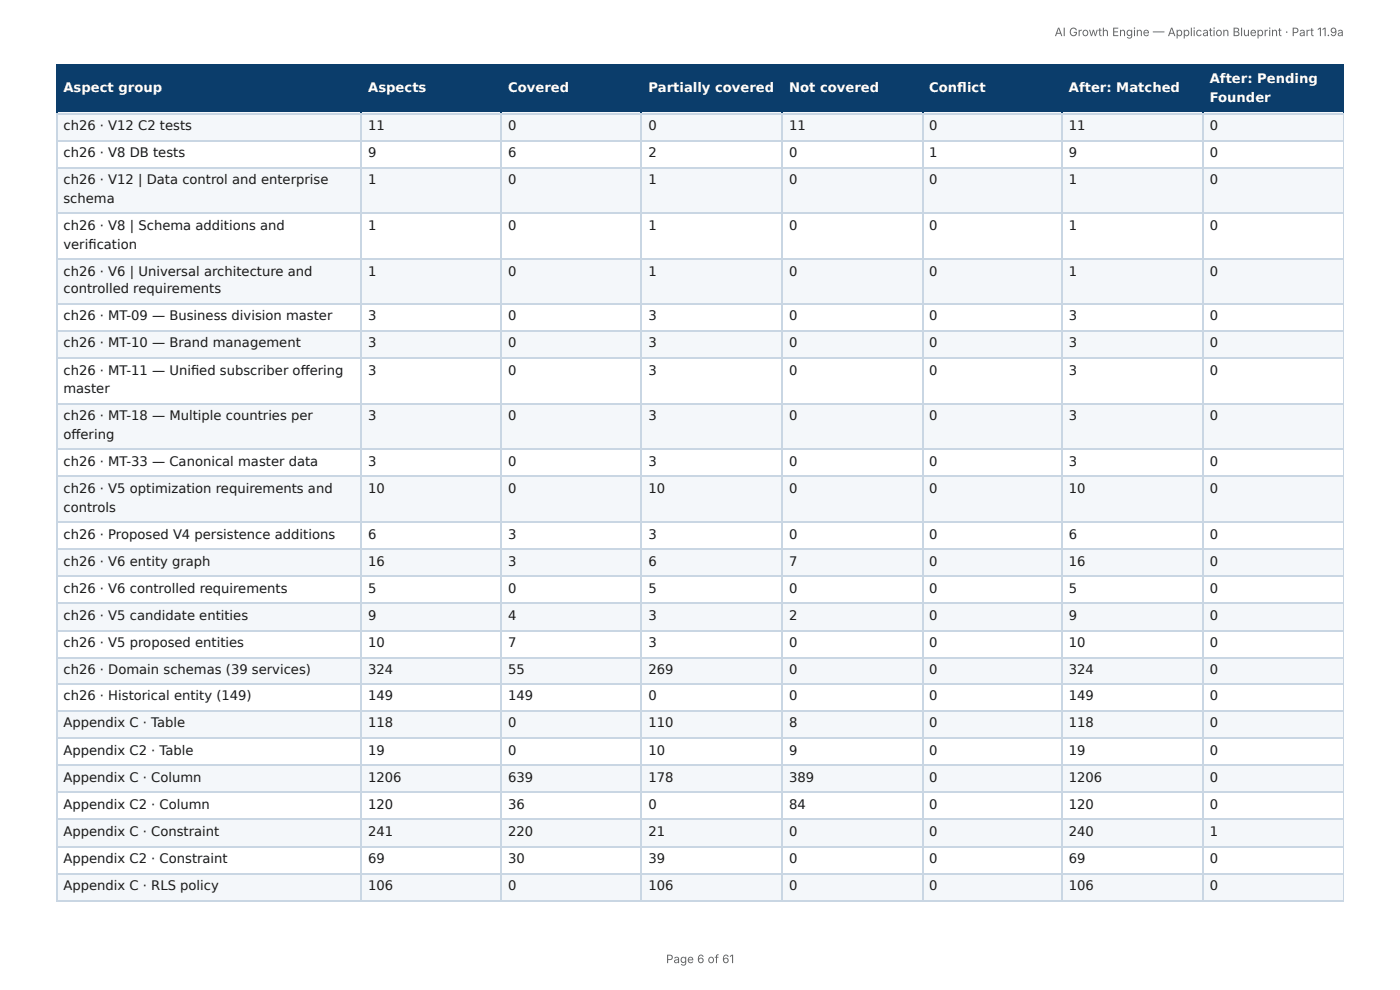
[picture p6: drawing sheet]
<svg xmlns="http://www.w3.org/2000/svg" width="297mm" height="210mm" viewBox="0 0 297 210" stroke-linecap="round" stroke-linejoin="round" font-family="sans-serif">
<defs><g id="words">
<g font-size="2.8" fill="#fff">
<text x="257" y="17.7">After: Pending</text>
<text x="13.5" y="19.5">Aspect group</text>
<text x="78.2" y="19.5">Aspects</text>
<text x="107.9" y="19.5">Covered</text>
<text x="137.8" y="19.5">Partially covered</text>
<text x="167.6" y="19.5">Not covered</text>
<text x="197.4" y="19.5">Confl ict</text>
<text x="227" y="19.5">After: Matched</text>
<text x="257" y="21.6">Founder</text>
</g>
<g font-size="2.8" fill="#1a1a1a">
<text x="13.5" y="27.6">ch26 · V12 C2 tests</text>
<text x="78.2" y="27.6">11</text>
<text x="107.9" y="27.6">0</text>
<text x="137.8" y="27.6">0</text>
<text x="167.6" y="27.6">11</text>
<text x="197.4" y="27.6">0</text>
<text x="227" y="27.6">11</text>
<text x="257" y="27.6">0</text>
<text x="13.5" y="33.4">ch26 · V8 DB tests</text>
<text x="78.2" y="33.4">9</text>
<text x="107.9" y="33.4">6</text>
<text x="137.8" y="33.4">2</text>
<text x="167.6" y="33.4">0</text>
<text x="197.4" y="33.4">1</text>
<text x="227" y="33.4">9</text>
<text x="257" y="33.4">0</text>
<text x="13.5" y="39.2">ch26 · V12 | Data control and enterprise</text>
<text x="78.2" y="39.2">1</text>
<text x="107.9" y="39.2">0</text>
<text x="137.8" y="39.2">1</text>
<text x="167.6" y="39.2">0</text>
<text x="197.4" y="39.2">0</text>
<text x="227" y="39.2">1</text>
<text x="257" y="39.2">0</text>
<text x="13.5" y="43.1">schema</text>
<text x="13.5" y="48.9">ch26 · V8 | Schema additions and</text>
<text x="13.5" y="52.8">verifi cation</text>
<text x="78.2" y="48.9">1</text>
<text x="107.9" y="48.9">0</text>
<text x="137.8" y="48.9">1</text>
<text x="167.6" y="48.9">0</text>
<text x="197.4" y="48.9">0</text>
<text x="227" y="48.9">1</text>
<text x="257" y="48.9">0</text>
<text x="13.5" y="58.6">ch26 · V6 | Universal architecture and</text>
<text x="78.2" y="58.6">1</text>
<text x="107.9" y="58.6">0</text>
<text x="137.8" y="58.6">1</text>
<text x="167.6" y="58.6">0</text>
<text x="197.4" y="58.6">0</text>
<text x="227" y="58.6">1</text>
<text x="257" y="58.6">0</text>
<text x="13.5" y="62.2">controlled requirements</text>
<text x="13.5" y="68">ch26 · MT-09 — Business division master</text>
<text x="78.2" y="68">3</text>
<text x="107.9" y="68">0</text>
<text x="137.8" y="68">3</text>
<text x="167.6" y="68">0</text>
<text x="197.4" y="68">0</text>
<text x="227" y="68">3</text>
<text x="257" y="68">0</text>
<text x="13.5" y="73.8">ch26 · MT-10 — Brand management</text>
<text x="78.2" y="73.8">3</text>
<text x="107.9" y="73.8">0</text>
<text x="137.8" y="73.8">3</text>
<text x="167.6" y="73.8">0</text>
<text x="197.4" y="73.8">0</text>
<text x="227" y="73.8">3</text>
<text x="257" y="73.8">0</text>
<text x="13.5" y="79.5">ch26 · MT-11 — Unifi ed subscriber off ering</text>
<text x="13.5" y="83.5">master</text>
<text x="78.2" y="79.5">3</text>
<text x="107.9" y="79.5">0</text>
<text x="137.8" y="79.5">3</text>
<text x="167.6" y="79.5">0</text>
<text x="197.4" y="79.5">0</text>
<text x="227" y="79.5">3</text>
<text x="257" y="79.5">0</text>
<text x="13.5" y="89.2">ch26 · MT-18 — Multiple countries per</text>
<text x="78.2" y="89.2">3</text>
<text x="107.9" y="89.2">0</text>
<text x="137.8" y="89.2">3</text>
<text x="167.6" y="89.2">0</text>
<text x="197.4" y="89.2">0</text>
<text x="227" y="89.2">3</text>
<text x="257" y="89.2">0</text>
<text x="13.5" y="93.2">off ering</text>
<text x="13.5" y="98.9">ch26 · MT-33 — Canonical master data</text>
<text x="78.2" y="98.9">3</text>
<text x="107.9" y="98.9">0</text>
<text x="137.8" y="98.9">3</text>
<text x="167.6" y="98.9">0</text>
<text x="197.4" y="98.9">0</text>
<text x="227" y="98.9">3</text>
<text x="257" y="98.9">0</text>
<text x="13.5" y="104.7">ch26 · V5 optimization requirements and</text>
<text x="78.2" y="104.7">10</text>
<text x="107.9" y="104.7">0</text>
<text x="137.8" y="104.7">10</text>
<text x="167.6" y="104.7">0</text>
<text x="197.4" y="104.7">0</text>
<text x="227" y="104.7">10</text>
<text x="257" y="104.7">0</text>
<text x="13.5" y="108.6">controls</text>
<text x="13.5" y="114.4">ch26 · Proposed V4 persistence additions</text>
<text x="78.2" y="114.4">6</text>
<text x="107.9" y="114.4">3</text>
<text x="137.8" y="114.4">3</text>
<text x="167.6" y="114.4">0</text>
<text x="197.4" y="114.4">0</text>
<text x="227" y="114.4">6</text>
<text x="257" y="114.4">0</text>
<text x="13.5" y="120.2">ch26 · V6 entity graph</text>
<text x="13.5" y="125.9">ch26 · V6 controlled requirements</text>
<text x="78.2" y="120.2">16</text>
<text x="78.2" y="125.9">5</text>
<text x="107.9" y="120.2">3</text>
<text x="107.9" y="125.9">0</text>
<text x="137.8" y="120.2">6</text>
<text x="137.8" y="125.9">5</text>
<text x="167.6" y="120.2">7</text>
<text x="167.6" y="125.9">0</text>
<text x="197.4" y="120.2">0</text>
<text x="197.4" y="125.9">0</text>
<text x="227" y="120.2">16</text>
<text x="227" y="125.9">5</text>
<text x="257" y="120.2">0</text>
<text x="257" y="125.9">0</text>
<text x="13.5" y="131.7">ch26 · V5 candidate entities</text>
<text x="78.2" y="131.7">9</text>
<text x="107.9" y="131.7">4</text>
<text x="137.8" y="131.7">3</text>
<text x="167.6" y="131.7">2</text>
<text x="197.4" y="131.7">0</text>
<text x="227" y="131.7">9</text>
<text x="257" y="131.7">0</text>
<text x="13.5" y="137.4">ch26 · V5 proposed entities</text>
<text x="78.2" y="137.4">10</text>
<text x="107.9" y="137.4">7</text>
<text x="137.8" y="137.4">3</text>
<text x="167.6" y="137.4">0</text>
<text x="197.4" y="137.4">0</text>
<text x="227" y="137.4">10</text>
<text x="257" y="137.4">0</text>
<text x="13.5" y="143.2">ch26 · Domain schemas (39 services)</text>
<text x="78.2" y="143.2">324</text>
<text x="107.9" y="143.2">55</text>
<text x="137.8" y="143.2">269</text>
<text x="167.6" y="143.2">0</text>
<text x="197.4" y="143.2">0</text>
<text x="227" y="143.2">324</text>
<text x="257" y="143.2">0</text>
<text x="13.5" y="148.7">ch26 · Historical entity (149)</text>
<text x="78.2" y="148.7">149</text>
<text x="107.9" y="148.7">149</text>
<text x="137.8" y="148.7">0</text>
<text x="167.6" y="148.7">0</text>
<text x="197.4" y="148.7">0</text>
<text x="227" y="148.7">149</text>
<text x="257" y="148.7">0</text>
<text x="13.5" y="154.5">Appendix C · Table</text>
<text x="78.2" y="154.5">118</text>
<text x="107.9" y="154.5">0</text>
<text x="137.8" y="154.5">110</text>
<text x="167.6" y="154.5">8</text>
<text x="197.4" y="154.5">0</text>
<text x="227" y="154.5">118</text>
<text x="257" y="154.5">0</text>
<text x="13.5" y="160.2">Appendix C2 · Table</text>
<text x="78.2" y="160.2">19</text>
<text x="107.9" y="160.2">0</text>
<text x="137.8" y="160.2">10</text>
<text x="167.6" y="160.2">9</text>
<text x="197.4" y="160.2">0</text>
<text x="227" y="160.2">19</text>
<text x="257" y="160.2">0</text>
<text x="13.5" y="166">Appendix C · Column</text>
<text x="78.2" y="166">1206</text>
<text x="107.9" y="166">639</text>
<text x="137.8" y="166">178</text>
<text x="167.6" y="166">389</text>
<text x="197.4" y="166">0</text>
<text x="227" y="166">1206</text>
<text x="257" y="166">0</text>
<text x="13.5" y="171.8">Appendix C2 · Column</text>
<text x="78.2" y="171.8">120</text>
<text x="107.9" y="171.8">36</text>
<text x="137.8" y="171.8">0</text>
<text x="167.6" y="171.8">84</text>
<text x="197.4" y="171.8">0</text>
<text x="227" y="171.8">120</text>
<text x="257" y="171.8">0</text>
<text x="13.5" y="177.5">Appendix C · Constraint</text>
<text x="78.2" y="177.5">241</text>
<text x="107.9" y="177.5">220</text>
<text x="137.8" y="177.5">21</text>
<text x="167.6" y="177.5">0</text>
<text x="197.4" y="177.5">0</text>
<text x="227" y="177.5">240</text>
<text x="257" y="177.5">1</text>
<text x="13.5" y="183.3">Appendix C2 · Constraint</text>
<text x="78.2" y="183.3">69</text>
<text x="107.9" y="183.3">30</text>
<text x="137.8" y="183.3">39</text>
<text x="167.6" y="183.3">0</text>
<text x="197.4" y="183.3">0</text>
<text x="227" y="183.3">69</text>
<text x="257" y="183.3">0</text>
<text x="13.5" y="189.1">Appendix C · RLS policy</text>
<text x="78.2" y="189.1">106</text>
<text x="107.9" y="189.1">0</text>
<text x="137.8" y="189.1">106</text>
<text x="167.6" y="189.1">0</text>
<text x="197.4" y="189.1">0</text>
<text x="227" y="189.1">106</text>
<text x="257" y="189.1">0</text>
</g>
<g font-size="2.5" fill="#666">
<text x="224" y="7.7">AI Growth Engine — Application Blueprint · Part 11.9a</text>
<text x="141.5" y="204.5">Page 6 of 61</text>
</g>
</g></defs>
<g fill="#0b3d6b">
<path d="M12.2 14h64.7v10h-64.7z"/>
<path d="M76.9 14h29.6v10h-29.6z"/>
<path d="M106.5 14h29.9v10h-29.9z"/>
<path d="M136.4 14h29.9v10h-29.9z"/>
<path d="M166.3 14h29.6v10h-29.6z"/>
<path d="M195.9 14h29.6v10h-29.6z"/>
<path d="M225.5 14h30.1v10h-30.1z"/>
<path d="M255.6 14h29.8v10h-29.8z"/>
</g>
<g fill="#f4f7fa">
<path d="M12.2 24h64.7v5.7h-64.7z"/>
<path d="M76.9 24h29.6v5.7h-29.6z"/>
<path d="M106.5 24h29.9v5.7h-29.9z"/>
<path d="M136.4 24h29.9v5.7h-29.9z"/>
<path d="M166.3 24h29.6v5.7h-29.6z"/>
<path d="M195.9 24h29.6v5.7h-29.6z"/>
<path d="M225.5 24h30.1v5.7h-30.1z"/>
<path d="M255.6 24h29.8v5.7h-29.8z"/>
<path d="M12.2 35.5h64.7v9.7h-64.7z"/>
<path d="M76.9 35.5h29.6v9.7h-29.6z"/>
<path d="M106.5 35.5h29.9v9.7h-29.9z"/>
<path d="M136.4 35.5h29.9v9.7h-29.9z"/>
<path d="M166.3 35.5h29.6v9.7h-29.6z"/>
<path d="M195.9 35.5h29.6v9.7h-29.6z"/>
<path d="M225.5 35.5h30.1v9.7h-30.1z"/>
<path d="M255.6 35.5h29.8v9.7h-29.8z"/>
<path d="M12.2 54.9h64.7v9.7h-64.7z"/>
<path d="M76.9 54.9h29.6v9.7h-29.6z"/>
<path d="M106.5 54.9h29.9v9.7h-29.9z"/>
<path d="M136.4 54.9h29.9v9.7h-29.9z"/>
<path d="M166.3 54.9h29.6v9.7h-29.6z"/>
<path d="M195.9 54.9h29.6v9.7h-29.6z"/>
<path d="M225.5 54.9h30.1v9.7h-30.1z"/>
<path d="M255.6 54.9h29.8v9.7h-29.8z"/>
<path d="M12.2 70.4h64.7v5.7h-64.7z"/>
<path d="M76.9 70.4h29.6v5.7h-29.6z"/>
<path d="M106.5 70.4h29.9v5.7h-29.9z"/>
<path d="M136.4 70.4h29.9v5.7h-29.9z"/>
<path d="M166.3 70.4h29.6v5.7h-29.6z"/>
<path d="M195.9 70.4h29.6v5.7h-29.6z"/>
<path d="M225.5 70.4h30.1v5.7h-30.1z"/>
<path d="M255.6 70.4h29.8v5.7h-29.8z"/>
<path d="M12.2 85.8h64.7v9.7h-64.7z"/>
<path d="M76.9 85.8h29.6v9.7h-29.6z"/>
<path d="M106.5 85.8h29.9v9.7h-29.9z"/>
<path d="M136.4 85.8h29.9v9.7h-29.9z"/>
<path d="M166.3 85.8h29.6v9.7h-29.6z"/>
<path d="M195.9 85.8h29.6v9.7h-29.6z"/>
<path d="M225.5 85.8h30.1v9.7h-30.1z"/>
<path d="M255.6 85.8h29.8v9.7h-29.8z"/>
<path d="M12.2 101h64.7v9.7h-64.7z"/>
<path d="M76.9 101h29.6v9.7h-29.6z"/>
<path d="M106.5 101h29.9v9.7h-29.9z"/>
<path d="M136.4 101h29.9v9.7h-29.9z"/>
<path d="M166.3 101h29.6v9.7h-29.6z"/>
<path d="M195.9 101h29.6v9.7h-29.6z"/>
<path d="M225.5 101h30.1v9.7h-30.1z"/>
<path d="M255.6 101h29.8v9.7h-29.8z"/>
<path d="M12.2 116.5h64.7v5.7h-64.7z"/>
<path d="M76.9 116.5h29.6v5.7h-29.6z"/>
<path d="M106.5 116.5h29.9v5.7h-29.9z"/>
<path d="M136.4 116.5h29.9v5.7h-29.9z"/>
<path d="M166.3 116.5h29.6v5.7h-29.6z"/>
<path d="M195.9 116.5h29.6v5.7h-29.6z"/>
<path d="M225.5 116.5h30.1v5.7h-30.1z"/>
<path d="M255.6 116.5h29.8v5.7h-29.8z"/>
<path d="M12.2 128h64.7v5.8h-64.7z"/>
<path d="M76.9 128h29.6v5.8h-29.6z"/>
<path d="M106.5 128h29.9v5.8h-29.9z"/>
<path d="M136.4 128h29.9v5.8h-29.9z"/>
<path d="M166.3 128h29.6v5.8h-29.6z"/>
<path d="M195.9 128h29.6v5.8h-29.6z"/>
<path d="M225.5 128h30.1v5.8h-30.1z"/>
<path d="M255.6 128h29.8v5.8h-29.8z"/>
<path d="M12.2 139.5h64.7v5.8h-64.7z"/>
<path d="M76.9 139.5h29.6v5.8h-29.6z"/>
<path d="M106.5 139.5h29.9v5.8h-29.9z"/>
<path d="M136.4 139.5h29.9v5.8h-29.9z"/>
<path d="M166.3 139.5h29.6v5.8h-29.6z"/>
<path d="M195.9 139.5h29.6v5.8h-29.6z"/>
<path d="M225.5 139.5h30.1v5.8h-30.1z"/>
<path d="M255.6 139.5h29.8v5.8h-29.8z"/>
<path d="M12.2 151.1h64.7v5.7h-64.7z"/>
<path d="M76.9 151.1h29.6v5.7h-29.6z"/>
<path d="M106.5 151.1h29.9v5.7h-29.9z"/>
<path d="M136.4 151.1h29.9v5.7h-29.9z"/>
<path d="M166.3 151.1h29.6v5.7h-29.6z"/>
<path d="M195.9 151.1h29.6v5.7h-29.6z"/>
<path d="M225.5 151.1h30.1v5.7h-30.1z"/>
<path d="M255.6 151.1h29.8v5.7h-29.8z"/>
<path d="M12.2 162.6h64.7v5.8h-64.7z"/>
<path d="M76.9 162.6h29.6v5.8h-29.6z"/>
<path d="M106.5 162.6h29.9v5.8h-29.9z"/>
<path d="M136.4 162.6h29.9v5.8h-29.9z"/>
<path d="M166.3 162.6h29.6v5.8h-29.6z"/>
<path d="M195.9 162.6h29.6v5.8h-29.6z"/>
<path d="M225.5 162.6h30.1v5.8h-30.1z"/>
<path d="M255.6 162.6h29.8v5.8h-29.8z"/>
<path d="M12.2 174.1h64.7v5.8h-64.7z"/>
<path d="M76.9 174.1h29.6v5.8h-29.6z"/>
<path d="M106.5 174.1h29.9v5.8h-29.9z"/>
<path d="M136.4 174.1h29.9v5.8h-29.9z"/>
<path d="M166.3 174.1h29.6v5.8h-29.6z"/>
<path d="M195.9 174.1h29.6v5.8h-29.6z"/>
<path d="M225.5 174.1h30.1v5.8h-30.1z"/>
<path d="M255.6 174.1h29.8v5.8h-29.8z"/>
<path d="M12.2 185.7h64.7v5.5h-64.7z"/>
<path d="M76.9 185.7h29.6v5.5h-29.6z"/>
<path d="M106.5 185.7h29.9v5.5h-29.9z"/>
<path d="M136.4 185.7h29.9v5.5h-29.9z"/>
<path d="M166.3 185.7h29.6v5.5h-29.6z"/>
<path d="M195.9 185.7h29.6v5.5h-29.6z"/>
<path d="M225.5 185.7h30.1v5.5h-30.1z"/>
<path d="M255.6 185.7h29.8v5.5h-29.8z"/>
</g>
<path d="M11.9 13.9h273.5M12 13.8v10.4M76.8 13.8v10.4M106.4 13.8v10.4M136.2 13.8v10.4M166.1 13.8v10.4M196 13.8v10.4M225.6 13.8v10.4M255.5 13.8v10.4M11.9 24.1h273.5" fill="none" stroke="#0b3d6b" stroke-width=".26"/>
<path d="M285.3 13.8v10.4" fill="none" stroke="#0b3d6b" stroke-width=".21"/>
<g fill="none" stroke="#c9d6e3" stroke-width=".26">
<path d="M11.9 24.1h273.5M11.9 29.9h273.5M11.9 35.6h273.5M12 24.2v167M76.8 24.2v167M106.4 24.2v167M136.2 24.2v167M166.1 24.2v167M196 24.2v167M225.6 24.2v167M255.5 24.2v167M11.9 45.3h273.5"/>
<path d="M11.9 55h273.5M11.9 64.5h273.5M11.9 70.2h273.5M11.9 76h273.5M11.9 85.7h273.5M11.9 95.4h273.5M11.9 101.2h273.5M11.9 110.8h273.5M11.9 116.6h273.5M11.9 122.4h273.5M11.9 128.1h273.5M11.9 133.9h273.5"/>
<path d="M11.9 139.7h273.5M11.9 145.2h273.5M11.9 150.9h273.5M11.9 156.7h273.5M11.9 162.5h273.5M11.9 168.2h273.5M11.9 174h273.5M11.9 179.8h273.5M11.9 185.5h273.5M11.9 191.3h273.5"/>
</g>
<path d="M285.3 24.2v167" fill="none" stroke="#c9d6e3" stroke-width=".21"/>
<use href="#words"/>
</svg>
